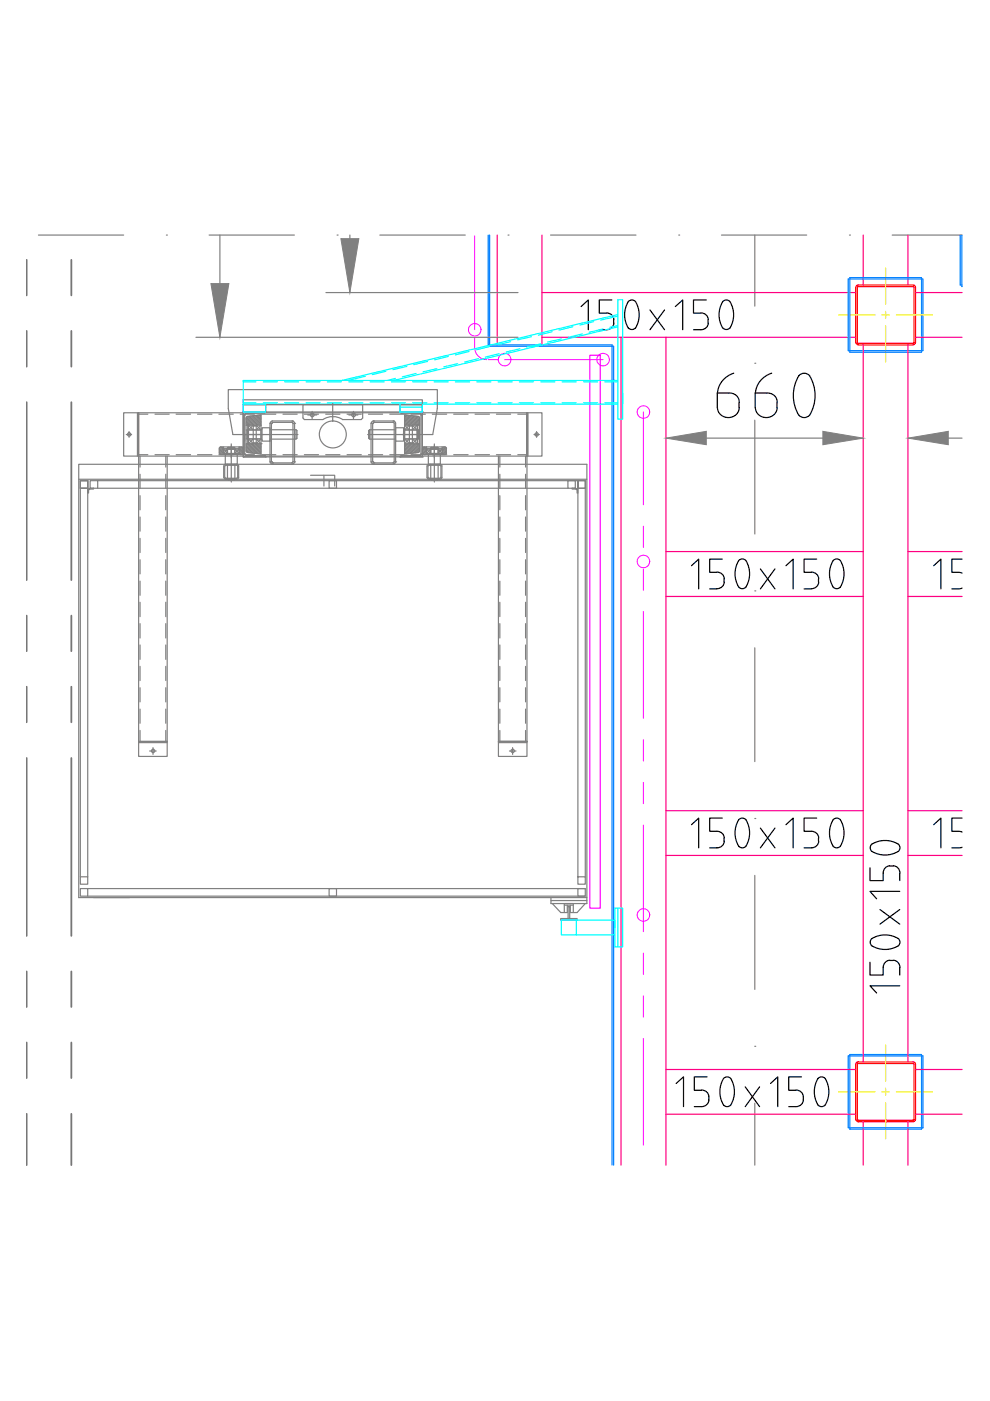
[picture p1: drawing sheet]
<svg xmlns="http://www.w3.org/2000/svg" width="210mm" height="297mm" viewBox="0 0 210 297" stroke-linecap="round" stroke-linejoin="round" font-family="sans-serif">
<!-- layer: WALL -->
<g fill="none" stroke="#767676" stroke-width=".38">
<path d="M5.6 55.1v7.5M15.1 55.1v7.5M5.6 70.2v7.5M15.1 70.2v7.5M5.6 85.3v37.7M15.1 85.3v37.7M5.6 130.5v7.6M15.1 130.5v7.6M5.6 145.6v7.5M15.1 145.6v7.5M5.6 160.7v37.7M15.1 160.7v37.7"/>
<path d="M5.6 206v7.5M15.1 206v7.5M5.6 221v7.6M5.6 236.1v10.9M15.1 221v7.6M15.1 236.1v10.9"/>
</g>
<!-- layer: A-GRID -->
<g fill="none" stroke="#808080" stroke-width=".25">
<path d="M8.1 49.8h18.1M35.3 49.8h.1M44.3 49.8h18.1M71.5 49.8h.1M80.5 49.8h18.2M107.7 49.8h.1M116.7 49.8h18.1M143.9 49.8h.1M153 49.8h18M160 49.8v15.1M180.1 49.8h.1M189.2 49.8h14.8"/>
<path d="M160 77h.1M160 89.1v24.1M160 125.3h.1M160 137.3v24.2M160 173.5h.1M160 185.6v24.2M160 221.8h.1M160 233.9v13.1"/>
</g>
<!-- layer: strucrute -->
<g fill="none" stroke="#f00" stroke-width=".25">
<path d="M181.4 60.9l.1 11.7 .2 .4 .2 .1M181.8 60.9v11.8l11.8 .1 .2-.2M181.9 73.1h11.7M193.8 60.9v11.7M193.8 60.9l-.2-.1-11.7-.1-.1 .2M194.1 60.9l-.2-.4-.3-.1h-11.7l-.4 .3v.2M194.1 60.9v11.7l-.2 .4-.3 .1M181.4 237.3l.1-11.7v-.2l.4-.3h11.7l.4 .3 .1 11.9M181.5 237.3v.3l.4 .2M181.8 237.3l.1 .2h11.7l.2-.2M181.9 237.8h11.7M181.9 225.5h11.7"/>
<path d="M181.9 225.4l-.1 .2v11.7M193.6 225.4l.2 .2M193.8 225.7v11.6M194.1 237.3l-.2 .4-.3 .1"/>
</g>
<!-- layer: CL -->
<path d="M187.8 56.8v7.7M177.8 66.8h7.7M187 66.8h1.5M187.8 66v1.5M187.8 69v7.7M190 66.8h7.7M177.8 231.5h7.7M187 231.5h1.5M187.8 221.5v7.7M187.8 230.7v1.6M187.8 233.8v7.6M190 231.5h7.7" fill="none" stroke="#ff0" stroke-width=".25"/>
<!-- layer: BOX150 -->
<g fill="none" stroke="#ff007f" stroke-width=".25">
<path d="M105.4 49.8v23.3M114.9 49.8v23.3M183 49.8v10.6M192.5 49.8v10.6M114.9 71.5h66.5M114.9 62h66.5M131.7 71.5v175.5M141.2 71.5v175.5M183 73.1v152M192.5 73.1v152M194.1 71.5h9.9M194.1 62h9.9"/>
<path d="M141.2 116.9h41.8M192.5 116.9h11.5M141.2 126.5h41.8M192.5 126.5h11.5M141.2 171.9h41.8M192.5 171.9h11.5M141.2 181.4h41.8M192.5 181.4h11.5M141.2 226.8h40.2M141.2 236.2h40.2M183 237.8v9.2M192.5 237.8v9.2"/>
<path d="M194.1 226.8h9.9M194.1 236.2h9.9"/>
</g>
<!-- layer: Platform -->
<path d="M103.5 49.8v23.3h26.3v173.9M103.8 49.8v23.6h26.3v173.6M179.8 59.2h15.9v15.2h-15.9zM180.2 58.9h15.2v15.8h-15.2zM203.6 49.8v10.6h.4M203.9 49.8l.1 11M179.8 223.9h15.9v15.2h-15.9zM180.2 223.6h15.2v15.8h-15.2z" fill="none" stroke="#007fff" stroke-width=".25"/>
<!-- layer: Railing -->
<g fill="none" stroke="#f0f" stroke-width=".21">
<path d="M100.6 50v19.9M100.6 71.6a4.1 4.1 0 0 0 .8 3.9l.5 .4 1.3 .4M103.5 76.3h2.1M107 76.3h20.9M136.4 87.3v19.7M136.4 111.6v4.5M136.4 120.6v4.6M136.4 129.6v22.7M136.4 156.8v4.5M136.4 165.9v4.5M136.4 174.9v22.6M136.4 202.1v4.5"/>
<path d="M136.4 211.1v4.6M136.4 220.2v22.6"/>
<circle cx="100.7" cy="69.9" r="1.34"/>
<circle cx="107" cy="76.3" r="1.34"/>
<circle cx="127.9" cy="76.2" r="1.33"/>
<circle cx="136.4" cy="87.4" r="1.34"/>
<circle cx="136.4" cy="119" r="1.33"/>
<circle cx="136.4" cy="194" r="1.34"/>
</g>
<!-- layer: TE -->
<g fill="none" stroke="#000" stroke-width=".25">
<path d="M123.2 65l1.5-1.4v6.3M128.6 66.4a1.44 1.44 0 0 1 1.5 1.4 1.57 1.57 0 0 1-1.5 2.1h-1.5M129.7 63.6h-2.6v2.8h1.5M133.2 64a5.4 5.4 0 0 0 0 5.6M133.2 64a1.01 1.01 0 0 1 1.5 0M133.2 69.5a1.01 1.01 0 0 0 1.5 0M134.7 64a5.4 5.4 0 0 1 0 5.6M137.8 65.7l3.1 4.2M140.9 65.7l-3.1 4.2M143.2 65l1.6-1.4v6.3M148.6 66.4a1.5 1.5 0 0 1 1.6 1.4M149.7 63.6h-2.7v2.8h1.6"/>
<path d="M150.1 67.8v.7M150.2 68.5a1.47 1.47 0 0 1-1.6 1.4h-1.6M153.2 64a5.4 5.4 0 0 0 0 5.6M153.2 64a1.01 1.01 0 0 1 1.6 0M153.2 69.5a1.01 1.01 0 0 0 1.6 0M154.8 64a5.4 5.4 0 0 1 0 5.6M146.6 119.9l1.5-1.4v6.4M153.1 118.5h-2.6v2.8h1.5M156.6 118.9a1.01 1.01 0 0 1 1.6 0 5.2 5.2 0 0 1-.3 5.8 1.02 1.02 0 0 1-1.3-.2 5.4 5.4 0 0 1 0-5.6zM166.6 119.9l1.6-1.4v6.4M173.2 118.5h-2.7v2.8h1.5M178.2 118.9a1.01 1.01 0 0 0-1.6 0 5.2 5.2 0 0 0 .3 5.8 1.02 1.02 0 0 0 1.3-.2"/>
<path d="M178.2 118.9a5.4 5.4 0 0 1 0 5.6M198 119.9l1.5-1.4v6.4M204 118.5h-2.2v2.8h1.5l.7 .2M150.5 124.9h1.5M152 121.3a1.5 1.5 0 0 1 1.6 1.4M153.5 122.7v.7M153.6 123.4a1.47 1.47 0 0 1-1.6 1.4M161.2 120.6l3.1 4.3M164.3 120.6l-3.1 4.3M170.5 124.9h1.5M172 121.3a1.5 1.5 0 0 1 1.6 1.4M173.5 122.7v.7"/>
<path d="M173.6 123.4a1.47 1.47 0 0 1-1.6 1.4M204 124.7l-.7 .2h-1.5M146.6 174.9l1.5-1.4v6.3M150.5 179.8h1.5M152 176.2a1.5 1.5 0 0 1 1.6 1.5M153.1 173.5h-2.6v2.7h1.5M153.5 177.7v.7M153.6 178.3a1.47 1.47 0 0 1-1.6 1.5M156.6 173.8a1.01 1.01 0 0 1 1.6 0 5.2 5.2 0 0 1-.3 5.8 1.02 1.02 0 0 1-1.3-.2 5.4 5.4 0 0 1 0-5.6zM161.2 175.6l3.1 4.2M164.3 175.6l-3.1 4.2M166.6 174.9l1.6-1.4v6.3"/>
<path d="M170.5 179.8h1.5M172 176.2a1.5 1.5 0 0 1 1.6 1.5M173.2 173.5h-2.7v2.7h1.5M173.5 177.7v.7M173.6 178.3a1.47 1.47 0 0 1-1.6 1.5M178.2 173.8a1.01 1.01 0 0 0-1.6 0 5.2 5.2 0 0 0 .3 5.8 1.02 1.02 0 0 0 1.3-.2M178.2 173.8a5.4 5.4 0 0 1 0 5.6M184.9 179a1.01 1.01 0 0 0 0 1.5M184.9 179a5.4 5.4 0 0 1 5.6 0M190.5 179a1.01 1.01 0 0 1 0 1.5 5.4 5.4 0 0 1-5.6 0M198 174.9l1.5-1.4v6.3M204 179.6l-2.2 .2"/>
<path d="M204 173.5h-2.2v2.7h1.5l.7 .2M184.5 184v2.7h2.8v-1.6M184.9 199a1.01 1.01 0 0 0 0 1.5M184.9 199a5.2 5.2 0 0 1 5.7 .2 1.02 1.02 0 0 1-.1 1.3 5.4 5.4 0 0 1-5.6 0M186.6 192.8l4.2 3.1M188.7 183.6h.7M188.7 183.6a1.47 1.47 0 0 0-1.4 1.5M189.4 183.6a1.47 1.47 0 0 1 1.4 1.5M190.8 189h-6.3l1.4 1.6M190.8 185.1v1.6M190.8 192.8l-4.2 3.1M184.5 204v2.7h2.8v-1.5"/>
<path d="M188.7 203.6h.7M188.7 203.6a1.47 1.47 0 0 0-1.4 1.5M189.4 203.6a1.47 1.47 0 0 1 1.4 1.5M190.8 209h-6.3l1.4 1.5M190.8 205.2v1.5M143.4 229.7l1.5-1.4v6.3M148.8 231.1a1.77 1.77 0 0 1 1.5 1.8 1.77 1.77 0 0 1-1.5 1.7h-1.6M149.9 228.3h-2.7v2.9h1.5M153.4 228.7a1.01 1.01 0 0 1 1.5 0 5.2 5.2 0 0 1-.2 5.8 1.02 1.02 0 0 1-1.3-.2 5.4 5.4 0 0 1 0-5.6zM158 230.4l3.1 4.2M161.1 230.4l-3.1 4.2M163.4 229.7l1.5-1.4v6.3"/>
<path d="M168.8 231.1a1.77 1.77 0 0 1 1.5 1.8 1.77 1.77 0 0 1-1.5 1.7h-1.6M169.9 228.3h-2.7v2.9h1.6M173.4 228.7a1.01 1.01 0 0 1 1.6 0 5.2 5.2 0 0 1-.3 5.8 1.02 1.02 0 0 1-1.3-.2 5.4 5.4 0 0 1 0-5.6z"/>
</g>
<!-- layer: DI -->
<g fill="none" stroke="#808080" stroke-width=".25">
<path d="M46.6 49.8v10.3M74.2 49.8v.8M41.5 71.5h68.3M69.1 62h40.7M26.8 92.1h1.1M27.4 91.5v1.2M29.1 87.5v9.2M29.4 87.5h-3.2v9.2h85.5M29.4 87.5h82.3M29.4 87.8h1.9M29.4 96.4h1.9M29.4 87.5v69.7"/>
<path d="M29.7 96.7v2.3M32.9 87.8h3M32.9 96.4h3M35.2 96.7v2.3M35.4 96.7v60.5h-6M37.4 87.8h3M37.4 96.4h3M41.9 87.8h3M41.9 96.4h3M46.4 87.8h3.1M46.4 96.4h3.1M46.5 95.3l1.1 1.1"/>
<path d="M46.5 96v-.9l.3-.3h4.5l.3 .3v.9M46.5 96l.3 .3M46.5 95l.9 .9M46.5 95.6l.8 .8M46.5 95.8l.5 .6M46.5 96.1l.2 .3M46.6 94.8l.8 .8M46.8 96.4h4.4M46.8 94.8l.6 .5M47.1 94.8l.3 .3M47.3 95.1l3.5 .1zM47.4 95.2l.8 1v-1l-.8 1z"/>
<path d="M47.4 94.8v.3M47.4 96.2h3.3M47.4 98.8v2.4M47.6 98.9v2.3M47.7 98.8l.2-.1h2.4l.1 2.5-.2 .2M47.7 96.2h.1M47.8 96.4h2.5v2h-2.5zM47.8 96.2v.2M47.9 96.4v-.2h2.2v.2M48.2 95v.1l1.6 .1M48.2 95.2v1M48.2 98.4v3.2"/>
<path d="M48.3 95.1v.1M48.4 94.8h1.3l.1 .2h-1.6zM48.4 82.6h44.3v4l-.9 5.5h-2.3v-6.3h-37.9v6.3h-2.2l-1-5.5zM49 94.1v8.1M49.8 95.2v1l.9-1v1M49.8 95v.1M49.8 98.4v3.2M49.8 95.2l.9 1M50.2 98.4h-2.4l-.3 .4M50.2 98.4l.4 .4v2.4M50.3 96.3l.1 .1M50.3 96.2v.2"/>
<path d="M50.5 96.2l.1 .2M50.7 95l.9 .9M50.7 95.3l.8 .8M50.7 95.5l.7 .8M50.7 95.8l.5 .6M50.7 96.1l.2 .3M50.7 94.8v.3M50.7 94.8l.9 .8M50.9 87.8h3M50.9 96.4h3M51 94.8l.6 .5M51.3 94.8l.2 .2"/>
<path d="M51.6 87.3h.1M51.6 96.9h.1M51.6 87.3h37.9v9.6h-37.9zM51.6 84.8h37.9v1h-37.9zM51.6 96l-.3 .3M51.7 92.1h11.5M51.9 96.2h.1M51.9 88h.1M51.9 88v8.2M51.9 96.2l.3 .3M52.2 96.6h.1M52.2 87.6h.1"/>
<path d="M52.2 92.1h-.3v1.4M52.2 96.6h3.9M52.2 93.1h3.1M52.2 89.8l.3 .3h-.3M52.2 94.1h.3M52.2 95.7l.2 .2M52.2 95.4l.6 .6M52.2 95.1l.9 .9M52.2 94.8l1.2 1.3M52.2 94.5l1.5 1.6M52.2 94.3l1.8 1.8M52.2 90.1h.1"/>
<path d="M52.2 89.5l.6 .6M52.2 89.3l.9 .8M52.2 89l1.2 1.1M52.2 88.7l1.5 1.4M52.2 88.6v7M52.2 87.6l-.3 .4M52.2 95.6l.3 .3M52.2 88.4l1.9 1.9M52.3 94.1l2 2.1M52.4 88.3l1.9 2M52.5 88.3l2.8-.4v8.4l-2.8-.4M52.5 88.3l-.3 .3"/>
<path d="M52.5 91.2v1.9l-.1-.2v-1.6zM52.5 90.1h.2v4.1h-.2zM52.6 91.2h.1M52.6 93h.1M52.6 91.2v1.9M52.6 88.3l1.9 1.8M52.6 94.2l2.1 2M52.7 93.1l1 1M52.8 94.1l2.2 2.1M52.8 88.2l2 1.9M53.1 94.1l2.2 2.2M53.1 88.2l1.9 1.9"/>
<path d="M53.4 94.1l1.9 2M53.4 88.2l1.9 1.9M53.6 88.2l1.7 1.7M53.7 94.1l1.6 1.7M53.7 90.1l-1 1.1v1.9h2.6M53.7 90.1h-1l1 1.1M53.7 93.1l-1 1h1M53.7 90.3h.6M53.7 93.9h.6M53.7 90.2l.1 .1M53.7 90.1v4M53.8 93.9l1.5 1.6"/>
<path d="M53.9 88.1l1.4 1.5M54 93.9l1.3 1.3M54.1 88.1l1.2 1.2M54.3 93.9h.1M54.3 90.1l1 1.1h-3.1M54.3 90.1h1l-1 1.1M54.3 94.1h1M54.3 88.1l1 .9M54.3 90.1v4M54.3 93.1l1 1M54.5 94.1l.8 .8M54.6 88l.7 .8"/>
<path d="M54.8 94.1l.5 .6M54.8 88l.5 .5M55 94.1l.3 .3M55.1 87.9l.2 .3M55.3 94.1h.1M55.3 93.1l-1 1M55.5 87.8h3M55.5 96.4h3M55.6 90.7h1.6v2.8h-1.6zM55.6 91h-.3v2.2h.3M56.1 96.6h.1M56.1 87.6h-3.9"/>
<path d="M56.1 96.6l.2 .3M56.3 87.3l-.2 .3M56.3 87.3h-4.7v9.6h4.7M56.3 87.3h.1M56.3 96.9h.1M56.3 85.8v1.5h-4.7v-1.5h4.7v1.5h-4.7M57.2 89.8h.1M57.2 97.9h.1M57.2 91.1h5.6M57.2 93.1h5.6M57.2 89.8v8.1M57.3 97.9l.2 .4 .3 .1"/>
<path d="M57.5 89.8h.1M57.5 97.9h.1M57.5 89.8v8.1M57.6 97.9l.2 .2M57.8 98.4h.1M57.8 98.4h4.1M57.8 98.1h.1M57.8 89.5h4.1M57.8 98.1h4.1M57.8 89.5l-.2 .3M60 87.8h3M60 96.4h3"/>
<path d="M61.9 98.1h.1M61.9 89.5h.1M61.9 89.5l.2 .3M61.9 89.3h-4.1l-.4 .2-.1 .2M61.9 98.4h.1M61.9 89.3h.1M62 89.3h.2l.3 .4M62.1 97.9h.1M62.1 89.8h.1M62.1 89.8v8.1M62.1 97.9l-.2 .2M62.5 97.9h.1"/>
<path d="M62.5 89.8h.1M62.5 89.8v8.1M62.5 97.9l-.3 .4-.2 .1M62.8 91.1l.2 .2v1.6l-.2 .2zM64.2 85.8h12.7v2.8l-.3 .4h-3.9a3.8 3.8 0 0 0-4.2 0h-4l-.3-.4zM64.5 87.8h3M64.5 96.4h3M65.2 88h2M66.2 87.2v1.6M69.1 87.8h3M69.1 96.4h3M70.5 85.5v3.8"/>
<path d="M73.6 87.8h3M73.6 96.4h3M74 88h1.9M74.9 87.2v1.6M77.9 92.1h11.6M78.1 87.8h3M78.1 96.4h3M78.2 91.3l.2-.2v2l-.2-.2zM78.4 91.1h5.5M78.4 93.1h5.5M78.7 89.8h.1M78.7 97.9h.1"/>
<path d="M78.7 89.8v8.1M78.7 97.9l.3 .4 .2 .1M79 89.8h.1M79 97.9h.1M79 89.8v8.1M79.1 97.9l.2 .2M79.2 89.3h.1M79.2 98.4h.1M79.2 89.3h4.2M79.2 98.4h4.2M79.2 89.3l-.4 .2-.1 .2M79.3 89.5h.1"/>
<path d="M79.3 98.1h.1M79.3 89.5h4M79.3 98.1h4M79.3 89.5l-.2 .3M82.6 87.8h3.1M82.6 96.4h3.1M83.3 89.5h.1M83.3 98.1h.1M83.3 89.5l.3 .3v8.1M83.4 89.3h.1M83.4 98.4h.1M83.4 89.3h.2l.3 .4v8.2"/>
<path d="M83.6 97.9l-.3 .2M83.6 97.9h.1M83.9 97.9l-.3 .4-.2 .1M83.9 97.9h.1M83.9 90.7h1.7v2.8h-1.7zM84.8 87.3h4.7v9.6h-4.7M84.8 96.9h.1M84.8 85.8v1.5h4.7v-1.5h-4.7v1.5h4.7M84.9 87.3l.2 .3M85.1 87.6h.1M85.1 96.6h.1M85.1 87.6h3.9"/>
<path d="M85.1 96.6l-.2 .3M85.6 91h.2v2.2h-.2M85.8 94.1h.1M85.8 93.1h3.2M85.8 94.1h1M85.8 93.1l1 1M86 87.9l-.2 .3M86.1 94.1l-.3 .3M86.3 88l-.5 .5M86.4 94.1l-.6 .6M86.5 88l-.7 .8M86.6 94.1l-.8 .8"/>
<path d="M86.8 93.9h.1M86.8 90.1l-1 1.1h3.2M86.8 88.1l-1 .9M86.8 90.1v4M86.8 90.1h-1l1 1.1M86.8 90.3h.6M86.8 93.9h.6M86.8 93.1l-1 1M87 88.1l-1.2 1.2M87.1 93.9l-1.3 1.3M87.1 87.8h3.1M87.1 96.4h3.1"/>
<path d="M87.3 88.1l-1.5 1.5M87.3 93.9l-1.5 1.6M87.4 90.1l1 1.1v1.9h-2.6M87.4 90.2l-.1 .1M87.4 90.1v4M87.4 90.1h1l-1 1.1M87.4 93.1l1 1h-1M87.5 94.1l-1.7 1.7M87.5 88.2l-1.7 1.7M87.8 94.1l-2 2M87.8 88.2l-2 1.9M88 94.1l-2.2 2.2"/>
<path d="M88 88.2l-1.9 1.9M88.3 88.2l-1.9 1.9M88.3 94.1l-2.1 2.1M88.4 90.1h.2v4.1h-.2zM88.4 91.2h.1M88.4 93h.1M88.4 93.1l-1 1M88.5 94.2l-2 2M88.5 91.2v1.9M88.5 88.3l-1.9 1.8M88.6 94.1h.1M88.6 90.1h.4"/>
<path d="M88.6 94.1h.4M88.6 91.2l.1 .1v1.6l-.1 .2zM88.7 88.3l-2.9-.4v8.4l2.9-.4 .3-.2M88.7 88.3l.3 .3M88.7 88.3l-1.9 2M88.9 94.1l-2.1 2.1M88.9 88.4l-1.8 1.9M89 87.6h.1M89 96.6h.1M89 95.6l-.3 .3M89 96.6h-3.9M89 95.4l-.6 .6"/>
<path d="M89 95.1l-.9 .9M89 94.8l-1.3 1.3M89 94.5l-1.6 1.6M89 94.3l-1.9 1.8M89 90.1h-.1M89 89.8l-.4 .3M89 89.5l-.7 .6M89 89.3l-1 .8M89 89l-1.2 1.1M89 88.7l-1.5 1.4M89 88.6v7M89 87.6l.3 .4"/>
<path d="M89.3 88h.1M89.3 96.2h.1M89.3 88v8.2M89.3 96.2l-.3 .3M89.5 96.9h.1M89.5 87.3h.1M89.5 95.1v.9M89.6 95.1l.3-.3h4.4l.4 .3M89.6 96l.3 .3M89.8 94.8l-.2 .2M89.9 96.4h4.4M90.1 94.8l-.6 .5"/>
<path d="M90.4 95.1l3.4 .1zM90.4 94.8l-.9 .8M90.4 96.2h3.3M90.4 95l-.9 .9M90.4 95.3l-.8 .8M90.4 95.5l-.7 .8M90.4 95.8l-.5 .6M90.4 96.1l-.2 .3M90.4 94.8v.3M90.5 98.8v2.4M90.6 98.8l.3-.4 2.6 .1 .2 .3v2.4M90.6 96.2l-.1 .2"/>
<path d="M90.7 98.9v2.3M90.8 98.8l.1-.1h2.5l.1 2.5-.2 .2M90.8 96.4h2.6v2h-2.6zM90.8 96.3l-.1 .1M90.8 96.2v.2M91 96.4v-.2h2.2v.2M91.3 95l.2-.2h1.3l.1 .2zM91.3 95.2v1l-.9-1v1M91.3 95v.1M91.3 98.4v3.2M91.3 95.2l-.9 1M91.7 87.8h3"/>
<path d="M91.7 96.4h3M92.1 94.1v8.1M92.9 95.1v.1M92.9 95.2l.8 1v-1l-.8 1zM92.9 95v.1l-1.6 .1M92.9 95.2v1M92.9 98.4v3.2M93.4 96.2v.2M93.4 96.2h.1M93.7 94.8v.3M94 94.8l-.3 .3M94.3 94.8l-.6 .5"/>
<path d="M94.5 94.8l-.8 .8M94.6 95.3l-1 1.1M94.6 95l-.9 .9M94.6 95.6l-.8 .8M94.6 95.8l-.5 .6M94.6 96.1l-.2 .3M94.6 95.1v.9M94.7 96l-.3 .3M96.2 87.8h3M96.2 96.4h3M100.7 87.8h3.1M100.7 96.4h3.1"/>
<path d="M105.3 87.8h3M105.3 96.4h3M105.7 96.7v60.5h6M106 96.7v2.3M109.8 87.8h1.9M109.8 96.4h1.9M111.4 96.7v2.3M111.7 96.7v-9.2v9.2M111.7 87.5h3.2v9.2h-3.2M111.7 87.5v69.7M111.9 87.5v9.2M113.2 92.1h1.2"/>
<path d="M113.8 91.5v1.2M149.7 92.9h24.8M201.1 92.9h2.9M16.7 101.6h107.7M17 101.9h1.6v1.6h-1.6zM17 103.5h1.6M18.6 103.7h.2v.8h-.2zM19 103.5h.8v.2h-.8zM19.1 101.9h1.6v1.6h-1.6zM20.7 101.9h103.4v84M20.7 103.5h99.7M29.7 100.6v3"/>
<path d="M29.7 105.1v3M29.7 109.6v3M29.7 114.1v3.1M29.7 118.7v3M35.2 100.6v3M35.2 105.1v3M35.2 109.6v3M35.2 114.1v3.1M35.2 118.7v3M47.5 101.2l.3 .4M47.7 101.2l.2 .2M47.9 101.4h2.3"/>
<path d="M48.2 101.6h1.6l-.2 .2h-1.2zM50.6 101.2l-.4 .4M65.8 100.8h5.2v2.3M68.7 100.8v2.3M69.8 101.9h1.5v1.6h-1.5zM90.6 101.2l.3 .4M90.8 101.2l.2 .2M90.9 101.4h2.4M91.3 101.6h1.6l-.2 .2h-1.2zM93.7 101.2l-.4 .4M106 100.6v3M106 105.1v3"/>
<path d="M106 109.6v3M106 114.1v3.1M106 118.7v3M111.4 100.6v3M111.4 105.1v3M111.4 109.6v3M111.4 114.1v3.1M111.4 118.7v3M120.4 101.9h1.6v1.6h-1.6zM121.3 103.5h.8v.2h-.8zM122.4 103.7h.1v.8h-.1zM122.5 101.9h1.6v1.6h-1.6v-1.6v85.6h1.6v-1.6h-1.6"/>
<path d="M122.5 103.5h1.6M29.7 123.2v3M29.7 127.7v3M29.7 132.2v3.1M29.7 136.8v3M35.2 123.2v3M35.2 127.7v3M35.2 132.2v3.1M35.2 136.8v3M106 123.2v3M106 127.7v3M106 132.2v3.1"/>
<path d="M106 136.8v3M111.4 123.2v3M111.4 127.7v3M111.4 132.2v3.1M111.4 136.8v3M29.4 157.2h6v3.2h-6zM29.4 157.5h6M29.7 141.3v3M29.7 145.8v3M29.7 150.3v3M29.7 154.9v2.3M31.7 159.2h1.4"/>
<path d="M32.4 158.5v1.4M35.2 141.3v3M35.2 145.8v3M35.2 150.3v3M35.2 154.9v2.3M105.7 157.2v3.2h6v-3.2M105.7 157.5h6M106 141.3v3M106 145.8v3M106 150.3v3M106 154.9v2.3M108 159.2h1.4"/>
<path d="M108.7 158.5v1.4M111.4 141.3v3M111.4 145.8v3M111.4 150.3v3M111.4 154.9v2.3M111.7 157.2h-6h6M17 185.9v-84h1.6h-1.6v1.6h1.6v-1.6v85.6h-1.6v-1.6h1.6M17 188.4h1.6v1.6h-1.6zM18.6 190h105.5M18.6 188.4h105.5M19.9 190.3h104.5v-91.9h-107.7v91.9h10.8M69.8 188.4h1.5v1.6h-1.5z"/>
<path d="M116.8 190.3v.6M117.1 191.6l1.8 1.9h1.4v-1.6M119.6 191.6v1.9M119.6 191.9h2M120.5 194.7v-2.5h.3v2.5h-1.9v.4h3.5v-.4h-1.6M121.6 191.6v1.9M122.5 188.4h1.6v1.6h-1.6zM124.1 191.6l-1.7 1.9h-1.5v-1.6M124.4 190.3v.6h-7.6v.7h7.6v-.7"/>
<circle cx="27.4" cy="92.1" r=".36"/>
<circle cx="66.2" cy="88" r=".4"/>
<circle cx="70.6" cy="92.1" r="2.86"/>
<circle cx="75" cy="88" r=".4"/>
<circle cx="113.8" cy="92.1" r=".36"/>
<circle cx="18.9" cy="103.7" r=".11"/>
<circle cx="122.3" cy="103.7" r=".11"/>
<circle cx="32.5" cy="159.2" r=".36"/>
<circle cx="108.7" cy="159.2" r=".36"/>
</g>
<g fill="#808080" stroke="#808080" stroke-width=".21">
<path d="M72.3 50.6h3.8l-1.9 11.4z"/>
<path d="M44.7 60.1h3.8l-1.9 11.4z"/>
<path d="M141.2 92.9l8.5-1.4v2.8z"/>
<path d="M174.5 91.5l8.5 1.4-8.5 1.4z"/>
<path d="M192.5 92.9l8.6-1.4v2.8z"/>
</g>
<path d="M155.6 79.1a4.8 4.8 0 0 0-3.5 4.2M163.6 79.1a4.8 4.8 0 0 0-3.4 4.2M152.1 86.4a2.32 2.32 0 0 0 2.3 2.1 2.32 2.32 0 0 0 2.3-2.1M156.7 85.4v1.1M156.7 85.4a1.95 1.95 0 0 0-2.3-2.1h-2.3v3.2M160.2 86.4a2.32 2.32 0 0 0 2.3 2.1 2.32 2.32 0 0 0 2.3-2.1M164.7 85.4v1.1M164.8 85.4a1.95 1.95 0 0 0-2.4-2.1h-2.3v3.2M169.4 88a7.9 7.9 0 0 1 .2-8.6 1.57 1.57 0 0 1 2.5 1.1 8.1 8.1 0 0 1-.4 7.5M169.4 88a1.5 1.5 0 0 0 2.3 0" fill="none" stroke="#000" stroke-width=".25"/>
<path d="M125.1 75.3h2.2v117.2h-2.2z" fill="none" stroke="#f0f" stroke-width=".25"/>
<g fill="none" stroke="#0ff" stroke-width=".25">
<path d="M131 66.7l-58.5 14M131 69.3l-47.5 11.4M51.6 85.7v1.6h4.7v-1.6M51.6 85.7h79.4M84.8 86.3h4.7v1h-4.7zM84.8 85.7v.6M89.5 85.7v.6M131 80.7h-79.4v5M132 83.2v5.7h-1v-25.3h1v22.1M119 195.1h3.2v3.1h-3.2zM122.2 195.1h8.2v3.1h-8.2M130.4 196.7v-4.2h.6v8.3h-.6v-2.6"/>
<path d="M131 192.5h1v8.3h-1"/>
</g>
<!-- layer: 0 -->
<g fill="none" stroke="#0ff" stroke-width=".25">
<path d="M77.5 79.8l-3.7 .9M81.8 78.7l-2.9 .7M86.2 77.7l-2.9 .7M88.2 79.2l-2.9 .7M90.6 76.6l-2.9 .7M92.6 78.2l-2.9 .6M95.1 75.6l-3 .7M97 77.1l-2.9 .7M99.5 74.5l-3 .7M101.4 76l-2.9 .8M103.9 73.5l-3 .7M105.8 75l-2.9 .7"/>
<path d="M108.3 72.4l-3 .7M110.3 73.9l-3 .7M112.7 71.4l-3 .7M114.7 72.9l-3 .7M117.1 70.3l-3 .7M119.1 71.9l-3 .6M121.5 69.3l-3 .7M123.5 70.8l-3 .7M125.9 68.2l-2.9 .7M127.9 69.7l-3 .8M131 67l-3.6 .9M131 69l-1.7 .4"/>
<path d="M51.6 81h2.7M51.6 85.4h2.7M55.8 81h3M55.8 85.4h3M60.3 81h3M60.3 85.4h3M64.9 81h3M64.9 85.4h3M69.4 81h3M69.4 85.4h3M73.9 81h3M73.9 85.4h3"/>
<path d="M78.5 81h3M78.5 85.4h3M83 81h3M83 85.4h3M83.8 80.2l-1.7 .5M87.5 81h3M87.5 85.4h3M92 81h3.1M92 85.4h3.1M96.5 81h3.1M96.5 85.4h3.1M101.1 81h3"/>
<path d="M101.1 85.4h3M105.6 81h3M105.6 85.4h3M110.1 81h3M110.1 85.4h3M114.7 81h3M114.7 85.4h3M119.2 81h3M119.2 85.4h3M123.7 81h3M123.7 85.4h3M128.2 81h2.8"/>
<path d="M128.2 85.4h2.8"/>
</g>
</svg>
